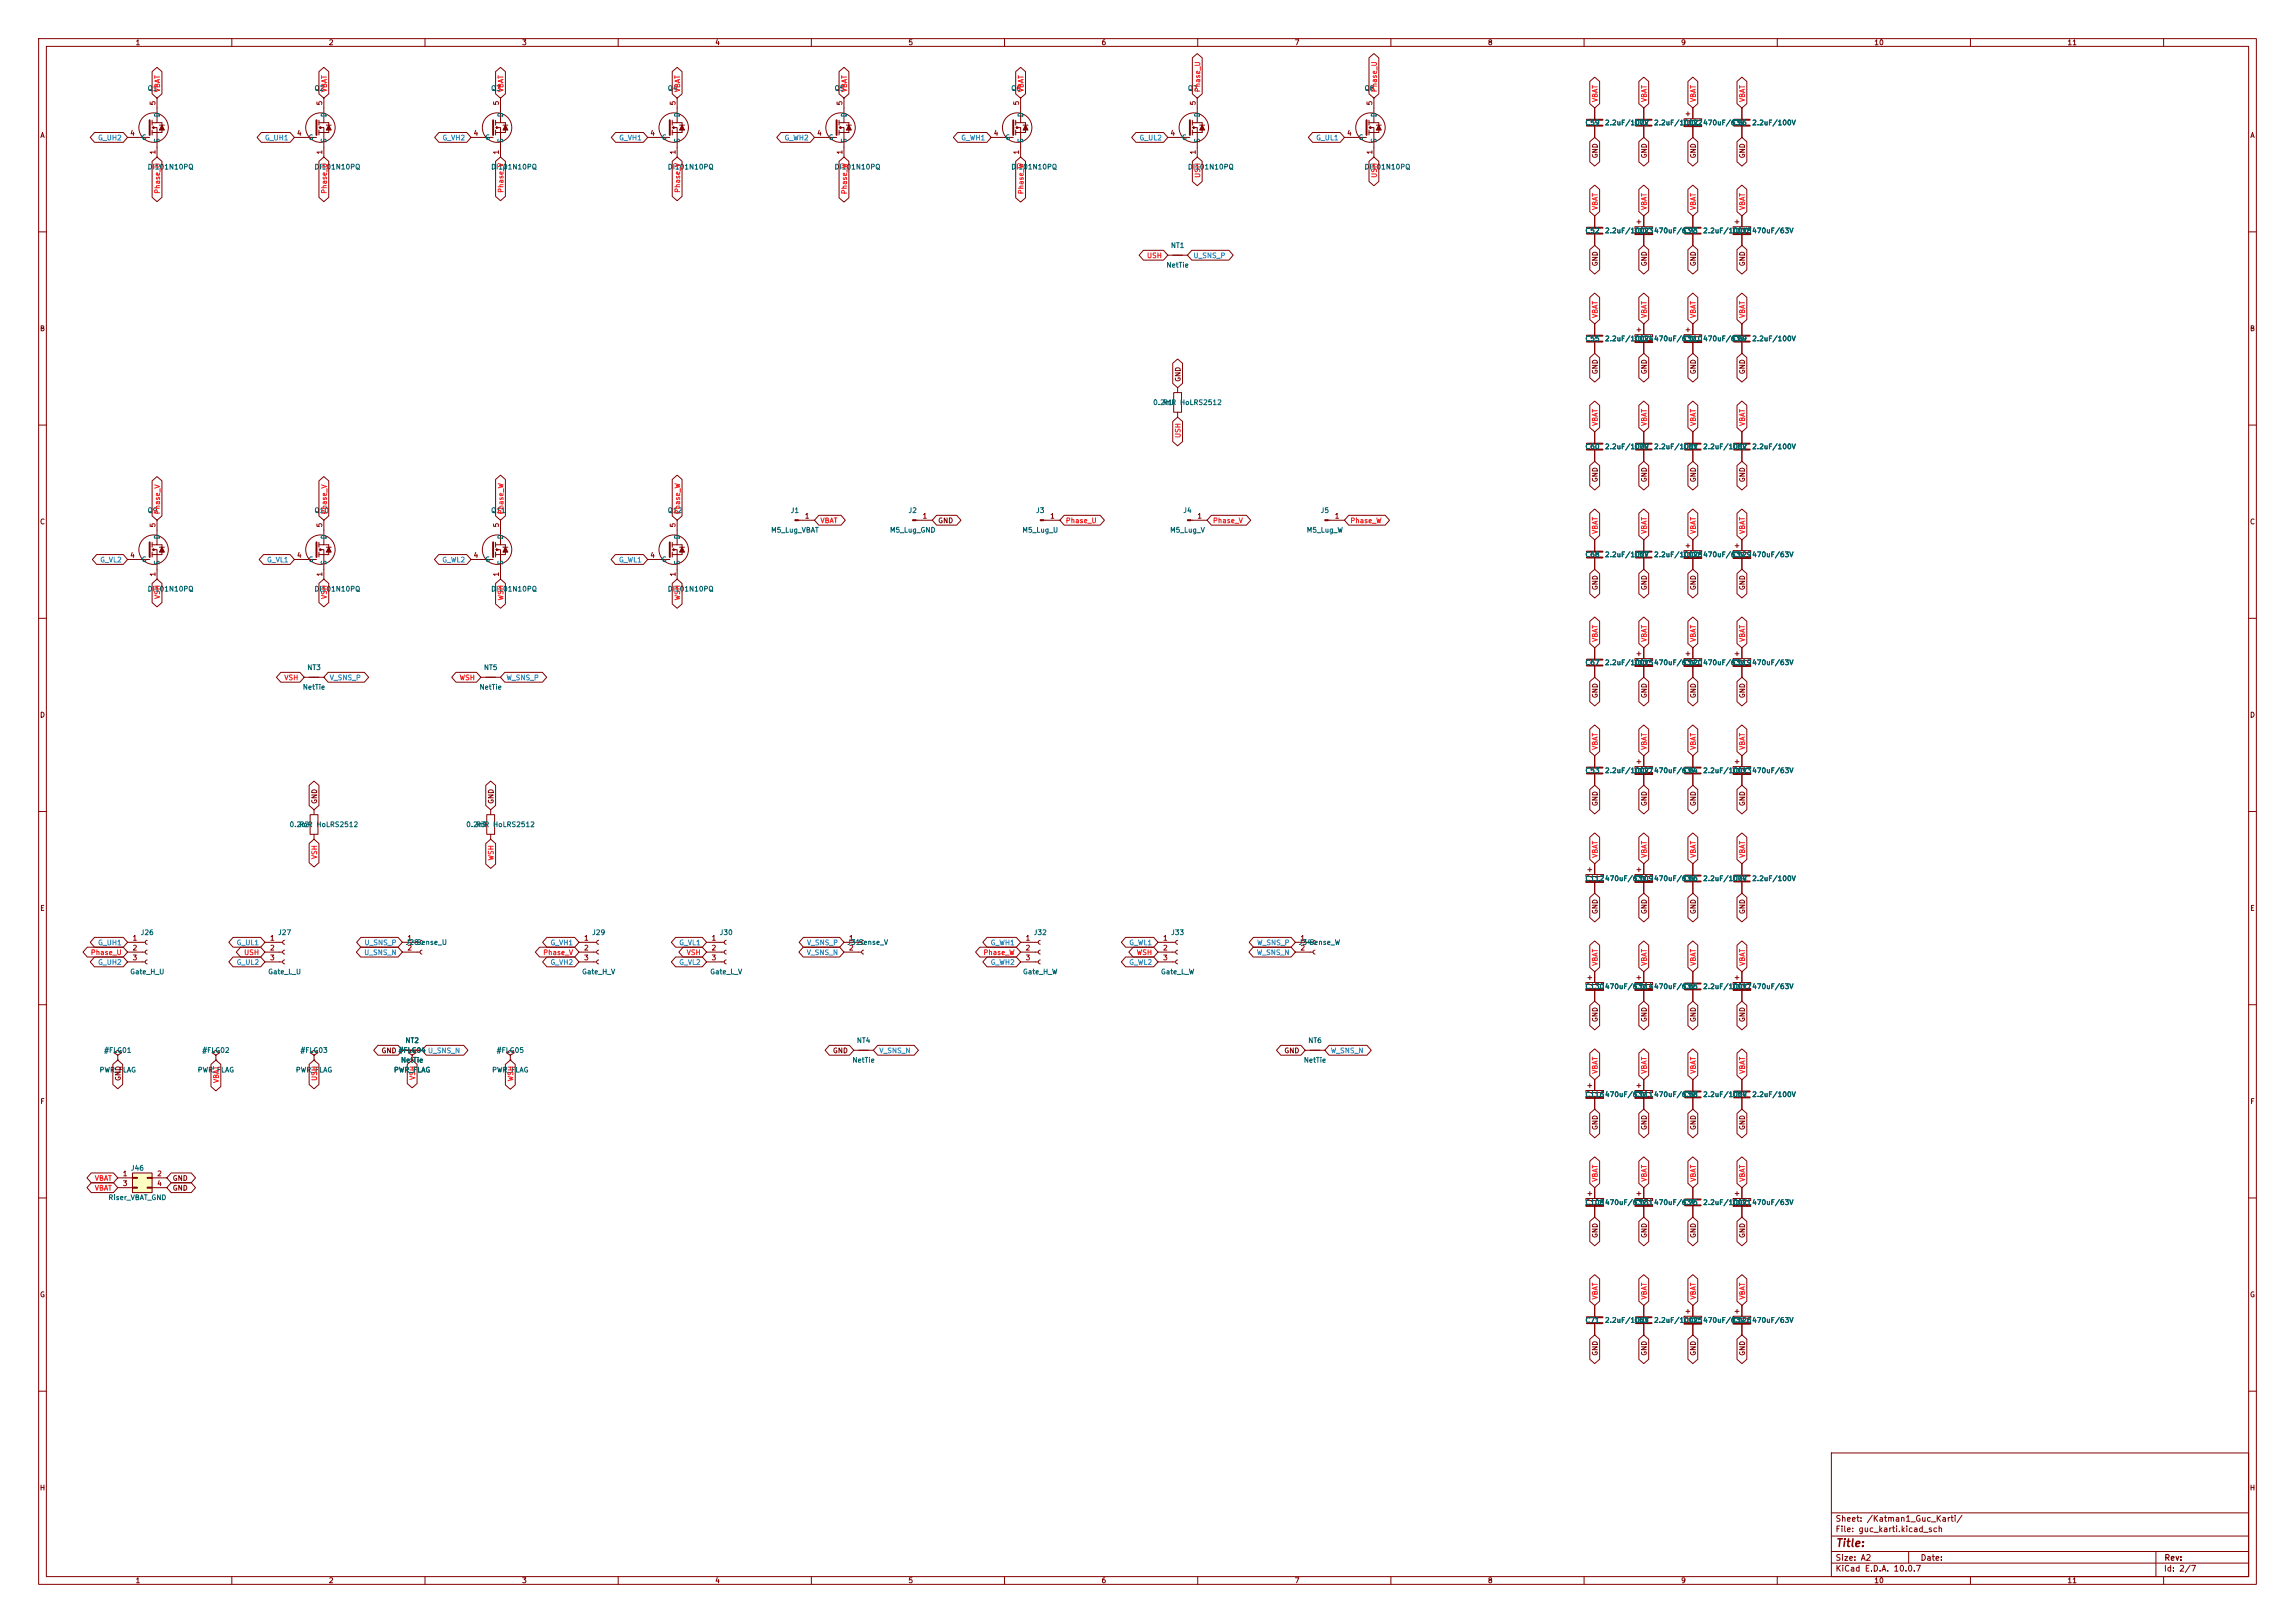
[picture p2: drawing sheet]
<svg xmlns="http://www.w3.org/2000/svg" width="594mm" height="420mm" viewBox="0 0 594 420" stroke-linecap="round" stroke-linejoin="round" font-family="sans-serif">
<defs><g id="words">
<text font-size="2" fill="#840000" x="475" y="400.8">Title:</text>
<g font-size="1.5" fill="#840000">
<text x="475" y="394.1">Sheet: /Katman1_Guc_Karti/</text>
<text x="475" y="396.8">File: guc_karti.kicad_sch</text>
<text x="475" y="407">KiCad E.D.A. 10.0.7</text>
<text x="475" y="404.2">Size: A2</text>
<text x="497" y="404.2">Date:</text>
<text x="560" y="407">Id: 2/7</text>
<text x="560.1" y="404.2">Rev:</text>
</g>
<g font-size="1.3" fill="#840000">
<text x="35" y="12">1</text>
<text x="85" y="12">2</text>
<text x="135" y="12">3</text>
<text x="185" y="12">4</text>
<text x="235" y="12">5</text>
<text x="285" y="12">6</text>
<text x="335" y="12">7</text>
<text x="385" y="12">8</text>
<text x="435" y="12">9</text>
<text x="485" y="12">10</text>
<text x="535" y="12">11</text>
<text x="10.3" y="36">A</text>
<text x="582.3" y="36">A</text>
<text x="413.8" y="41.1" transform="rotate(-90 413.8 41.1)">GND</text>
<text x="426.5" y="41.1" transform="rotate(-90 426.5 41.1)">GND</text>
<text x="439.2" y="41.1" transform="rotate(-90 439.2 41.1)">GND</text>
<text x="451.9" y="41.1" transform="rotate(-90 451.9 41.1)">GND</text>
<text x="413.8" y="69" transform="rotate(-90 413.8 69)">GND</text>
<text x="426.5" y="69" transform="rotate(-90 426.5 69)">GND</text>
<text x="439.2" y="69" transform="rotate(-90 439.2 69)">GND</text>
<text x="451.9" y="69" transform="rotate(-90 451.9 69)">GND</text>
<text x="10.2" y="86">B</text>
<text x="582.2" y="86">B</text>
<text x="305.9" y="98.9" transform="rotate(-90 305.9 98.9)">GND</text>
<text x="413.8" y="97" transform="rotate(-90 413.8 97)">GND</text>
<text x="426.5" y="97" transform="rotate(-90 426.5 97)">GND</text>
<text x="439.2" y="97" transform="rotate(-90 439.2 97)">GND</text>
<text x="451.9" y="97" transform="rotate(-90 451.9 97)">GND</text>
<text x="413.8" y="124.9" transform="rotate(-90 413.8 124.9)">GND</text>
<text x="426.5" y="124.9" transform="rotate(-90 426.5 124.9)">GND</text>
<text x="439.2" y="124.9" transform="rotate(-90 439.2 124.9)">GND</text>
<text x="451.9" y="124.9" transform="rotate(-90 451.9 124.9)">GND</text>
<text x="10.2" y="136">C</text>
<text x="242.7" y="135.7">GND</text>
<text x="582.2" y="136">C</text>
<text x="413.8" y="152.8" transform="rotate(-90 413.8 152.8)">GND</text>
<text x="426.5" y="152.8" transform="rotate(-90 426.5 152.8)">GND</text>
<text x="439.2" y="152.8" transform="rotate(-90 439.2 152.8)">GND</text>
<text x="451.9" y="152.8" transform="rotate(-90 451.9 152.8)">GND</text>
<text x="10.2" y="186">D</text>
<text x="413.8" y="180.8" transform="rotate(-90 413.8 180.8)">GND</text>
<text x="426.5" y="180.8" transform="rotate(-90 426.5 180.8)">GND</text>
<text x="439.2" y="180.8" transform="rotate(-90 439.2 180.8)">GND</text>
<text x="451.9" y="180.8" transform="rotate(-90 451.9 180.8)">GND</text>
<text x="582.2" y="186">D</text>
<text x="82.3" y="208.1" transform="rotate(-90 82.3 208.1)">GND</text>
<text x="128.1" y="208.1" transform="rotate(-90 128.1 208.1)">GND</text>
<text x="413.8" y="208.7" transform="rotate(-90 413.8 208.7)">GND</text>
<text x="426.5" y="208.7" transform="rotate(-90 426.5 208.7)">GND</text>
<text x="439.2" y="208.7" transform="rotate(-90 439.2 208.7)">GND</text>
<text x="451.9" y="208.7" transform="rotate(-90 451.9 208.7)">GND</text>
<text x="10.3" y="236">E</text>
<text x="413.8" y="236.7" transform="rotate(-90 413.8 236.7)">GND</text>
<text x="426.5" y="236.7" transform="rotate(-90 426.5 236.7)">GND</text>
<text x="439.2" y="236.7" transform="rotate(-90 439.2 236.7)">GND</text>
<text x="451.9" y="236.7" transform="rotate(-90 451.9 236.7)">GND</text>
<text x="582.3" y="236">E</text>
<text x="413.8" y="264.6" transform="rotate(-90 413.8 264.6)">GND</text>
<text x="426.5" y="264.6" transform="rotate(-90 426.5 264.6)">GND</text>
<text x="439.2" y="264.6" transform="rotate(-90 439.2 264.6)">GND</text>
<text x="451.9" y="264.6" transform="rotate(-90 451.9 264.6)">GND</text>
<text x="98.6" y="272.8">GND #FLG04 U_SNS_N</text>
<text x="215.5" y="272.8">GND</text>
<text x="332.3" y="272.8">GND</text>
<text x="31.5" y="279.8" transform="rotate(-90 31.5 279.8)">GND</text>
<text x="10.3" y="286">F</text>
<text x="582.3" y="286">F</text>
<text x="413.8" y="292.5" transform="rotate(-90 413.8 292.5)">GND</text>
<text x="426.5" y="292.5" transform="rotate(-90 426.5 292.5)">GND</text>
<text x="439.2" y="292.5" transform="rotate(-90 439.2 292.5)">GND</text>
<text x="451.9" y="292.5" transform="rotate(-90 451.9 292.5)">GND</text>
<text x="44.6" y="305.9">GND</text>
<text x="44.6" y="308.4">GND</text>
<text x="413.8" y="320.5" transform="rotate(-90 413.8 320.5)">GND</text>
<text x="426.5" y="320.5" transform="rotate(-90 426.5 320.5)">GND</text>
<text x="439.2" y="320.5" transform="rotate(-90 439.2 320.5)">GND</text>
<text x="451.9" y="320.5" transform="rotate(-90 451.9 320.5)">GND</text>
<text x="10.2" y="336">G</text>
<text x="582.2" y="336">G</text>
<text x="413.8" y="351" transform="rotate(-90 413.8 351)">GND</text>
<text x="426.5" y="351" transform="rotate(-90 426.5 351)">GND</text>
<text x="439.2" y="351" transform="rotate(-90 439.2 351)">GND</text>
<text x="451.9" y="351" transform="rotate(-90 451.9 351)">GND</text>
<text x="10.2" y="386">H</text>
<text x="582.2" y="386">H</text>
<text x="35" y="410">1</text>
<text x="85" y="410">2</text>
<text x="135" y="410">3</text>
<text x="185" y="410">4</text>
<text x="235" y="410">5</text>
<text x="285" y="410">6</text>
<text x="335" y="410">7</text>
<text x="385" y="410">8</text>
<text x="435" y="410">9</text>
<text x="485" y="410">10</text>
<text x="535" y="410">11</text>
</g>
<g font-size="1.3" fill="#006464">
<text x="38.1" y="23.8">Q1</text>
<text x="81.3" y="23.8">Q2</text>
<text x="127" y="23.8">Q3</text>
<text x="172.7" y="23.8">Q4</text>
<text x="215.9" y="23.8">Q5</text>
<text x="261.6" y="23.8">Q6</text>
<text x="307.3" y="23.8">Q7</text>
<text x="353" y="23.8">Q8</text>
<text x="41.6" y="30.5" transform="rotate(-90 41.6 30.5)">D</text>
<text x="84.8" y="30.5" transform="rotate(-90 84.8 30.5)">D</text>
<text x="130.5" y="30.5" transform="rotate(-90 130.5 30.5)">D</text>
<text x="176.2" y="30.5" transform="rotate(-90 176.2 30.5)">D</text>
<text x="219.4" y="30.5" transform="rotate(-90 219.4 30.5)">D</text>
<text x="265.1" y="30.5" transform="rotate(-90 265.1 30.5)">D</text>
<text x="310.8" y="30.5" transform="rotate(-90 310.8 30.5)">D</text>
<text x="356.6" y="30.5" transform="rotate(-90 356.6 30.5)">D</text>
<text x="410.2" y="32.7">C59</text>
<text x="415.3" y="32.7">2.2uF/100V</text>
<text x="422.9" y="32.7">C72</text>
<text x="428" y="32.7">2.2uF/100V</text>
<text x="435.6" y="32.7">C122470uF/63V</text>
<text x="448.3" y="32.7">C56</text>
<text x="453.4" y="32.7">2.2uF/100V</text>
<text x="36.5" y="36.5">G</text>
<text x="41.6" y="37.1" transform="rotate(-90 41.6 37.1)">S</text>
<text x="79.7" y="36.5">G</text>
<text x="84.8" y="37.1" transform="rotate(-90 84.8 37.1)">S</text>
<text x="125.4" y="36.5">G</text>
<text x="130.5" y="37.1" transform="rotate(-90 130.5 37.1)">S</text>
<text x="171.2" y="36.5">G</text>
<text x="176.2" y="37.1" transform="rotate(-90 176.2 37.1)">S</text>
<text x="214.3" y="36.5">G</text>
<text x="219.4" y="37.1" transform="rotate(-90 219.4 37.1)">S</text>
<text x="260.1" y="36.5">G</text>
<text x="265.1" y="37.1" transform="rotate(-90 265.1 37.1)">S</text>
<text x="305.8" y="36.5">G</text>
<text x="310.8" y="37.1" transform="rotate(-90 310.8 37.1)">S</text>
<text x="351.5" y="36.5">G</text>
<text x="356.6" y="37.1" transform="rotate(-90 356.6 37.1)">S</text>
<text x="38.1" y="44.1">DI101N10PQ</text>
<text x="81.3" y="44.1">DI101N10PQ</text>
<text x="127" y="44.1">DI101N10PQ</text>
<text x="172.7" y="44.1">DI101N10PQ</text>
<text x="215.9" y="44.1">DI101N10PQ</text>
<text x="261.6" y="44.1">DI101N10PQ</text>
<text x="307.3" y="44.1">DI101N10PQ</text>
<text x="353" y="44.1">DI101N10PQ</text>
<text x="302.9" y="64.5">NT1</text>
<text x="410.2" y="60.7">C52</text>
<text x="415.3" y="60.7">2.2uF/100V</text>
<text x="422.9" y="60.7">C123470uF/63V</text>
<text x="435.6" y="60.7">C73</text>
<text x="440.7" y="60.7">2.2uF/100V</text>
<text x="448.3" y="60.7">C118470uF/63V</text>
<text x="301.8" y="69.5">NetTie</text>
<text x="410.2" y="88.6">C55</text>
<text x="415.3" y="88.6">2.2uF/100V</text>
<text x="422.9" y="88.6">C124470uF/63V</text>
<text x="435.6" y="88.6">C110470uF/63V</text>
<text x="448.3" y="88.6">C69</text>
<text x="453.4" y="88.6">2.2uF/100V</text>
<text x="298.3" y="105.1">0.2mR HoLRS2512</text>
<text x="300.9" y="105.1">R1</text>
<text x="410.2" y="116.5">C60</text>
<text x="415.3" y="116.5">2.2uF/100V</text>
<text x="422.9" y="116.5">C70</text>
<text x="428" y="116.5">2.2uF/100V</text>
<text x="435.6" y="116.5">C61</text>
<text x="440.7" y="116.5">2.2uF/100V</text>
<text x="448.3" y="116.5">C62</text>
<text x="453.4" y="116.5">2.2uF/100V</text>
<text x="38.1" y="133">Q9</text>
<text x="81.3" y="133">Q10</text>
<text x="127" y="133">Q11</text>
<text x="172.7" y="133">Q12</text>
<text x="204.5" y="133">J1</text>
<text x="235" y="133">J2</text>
<text x="268" y="133">J3</text>
<text x="306.1" y="133">J4</text>
<text x="341.7" y="133">J5</text>
<text x="41.6" y="139.7" transform="rotate(-90 41.6 139.7)">D</text>
<text x="84.8" y="139.7" transform="rotate(-90 84.8 139.7)">D</text>
<text x="130.5" y="139.7" transform="rotate(-90 130.5 139.7)">D</text>
<text x="176.2" y="139.7" transform="rotate(-90 176.2 139.7)">D</text>
<text x="199.4" y="138.1">M5_Lug_VBAT</text>
<text x="230.2" y="138.1">M5_Lug_GND</text>
<text x="264.5" y="138.1">M5_Lug_U</text>
<text x="302.7" y="138.1">M5_Lug_V</text>
<text x="338.1" y="138.1">M5_Lug_W</text>
<text x="36.5" y="145.7">G</text>
<text x="41.6" y="146.3" transform="rotate(-90 41.6 146.3)">S</text>
<text x="79.7" y="145.7">G</text>
<text x="84.8" y="146.3" transform="rotate(-90 84.8 146.3)">S</text>
<text x="125.4" y="145.7">G</text>
<text x="130.5" y="146.3" transform="rotate(-90 130.5 146.3)">S</text>
<text x="171.2" y="145.7">G</text>
<text x="176.2" y="146.3" transform="rotate(-90 176.2 146.3)">S</text>
<text x="410.2" y="144.5">C68</text>
<text x="415.3" y="144.5">2.2uF/100V</text>
<text x="422.9" y="144.5">C57</text>
<text x="428" y="144.5">2.2uF/100V</text>
<text x="435.6" y="144.5">C128470uF/63V</text>
<text x="448.3" y="144.5">C129470uF/63V</text>
<text x="38.1" y="153.4">DI101N10PQ</text>
<text x="81.3" y="153.4">DI101N10PQ</text>
<text x="127" y="153.4">DI101N10PQ</text>
<text x="172.7" y="153.4">DI101N10PQ</text>
<text x="79.4" y="173.7">NT3</text>
<text x="125.1" y="173.7">NT5</text>
<text x="410.2" y="172.4">C67</text>
<text x="415.3" y="172.4">2.2uF/100V</text>
<text x="422.9" y="172.4">C115470uF/63V</text>
<text x="435.6" y="172.4">C120470uF/63V</text>
<text x="448.3" y="172.4">C119470uF/63V</text>
<text x="78.3" y="178.8">NetTie</text>
<text x="124" y="178.8">NetTie</text>
<text x="410.2" y="200.4">C53</text>
<text x="415.3" y="200.4">2.2uF/100V</text>
<text x="422.9" y="200.4">C127470uF/63V</text>
<text x="435.6" y="200.4">C64</text>
<text x="440.7" y="200.4">2.2uF/100V</text>
<text x="448.3" y="200.4">C113470uF/63V</text>
<text x="74.8" y="214.3">0.2mR HoLRS2512</text>
<text x="77.4" y="214.3">R2</text>
<text x="120.5" y="214.3">0.2mR HoLRS2512</text>
<text x="123.1" y="214.3">R3</text>
<text x="410.2" y="228.3">C112470uF/63V</text>
<text x="422.9" y="228.3">C109470uF/63V</text>
<text x="435.6" y="228.3">C66</text>
<text x="440.7" y="228.3">2.2uF/100V</text>
<text x="448.3" y="228.3">C74</text>
<text x="453.4" y="228.3">2.2uF/100V</text>
<text x="36.3" y="242.3">J26</text>
<text x="71.8" y="242.3">J27</text>
<text x="104.9" y="244.8">J28</text>
<text x="107.7" y="244.8">Sense_U</text>
<text x="153.1" y="242.3">J29</text>
<text x="186.1" y="242.3">J30</text>
<text x="219.2" y="244.8">J31</text>
<text x="222.1" y="244.8">Sense_V</text>
<text x="267.4" y="242.3">J32</text>
<text x="303" y="242.3">J33</text>
<text x="336" y="244.8">J34</text>
<text x="338.8" y="244.8">Sense_W</text>
<text x="33.6" y="252.4">Gate_H_U</text>
<text x="69.3" y="252.4">Gate_L_U</text>
<text x="150.5" y="252.4">Gate_H_V</text>
<text x="183.7" y="252.4">Gate_L_V</text>
<text x="264.6" y="252.4">Gate_H_W</text>
<text x="300.3" y="252.4">Gate_L_W</text>
<text x="410.2" y="256.2">C130470uF/63V</text>
<text x="422.9" y="256.2">C114470uF/63V</text>
<text x="435.6" y="256.2">C65</text>
<text x="440.7" y="256.2">2.2uF/100V</text>
<text x="448.3" y="256.2">C117470uF/63V</text>
<text x="26.8" y="272.7">#FLG01</text>
<text x="52.2" y="272.7">#FLG02</text>
<text x="77.6" y="272.7">#FLG03</text>
<text x="103" y="272.7">#FLG04</text>
<text x="103.7" y="275.3">NetTie</text>
<text x="104.8" y="270.2">NT2</text>
<text x="128.4" y="272.7">#FLG05</text>
<text x="220.5" y="275.3">NetTie</text>
<text x="221.6" y="270.2">NT4</text>
<text x="337.3" y="275.3">NetTie</text>
<text x="338.5" y="270.2">NT6</text>
<text x="25.6" y="277.8">PWR_FLAG</text>
<text x="51" y="277.8">PWR_FLAG</text>
<text x="76.4" y="277.8">PWR_FLAG</text>
<text x="101.8" y="277.8">PWR_FLAG</text>
<text x="127.2" y="277.8">PWR_FLAG</text>
<text x="410.2" y="284.2">C116470uF/63V</text>
<text x="422.9" y="284.2">C111470uF/63V</text>
<text x="435.6" y="284.2">C58</text>
<text x="440.7" y="284.2">2.2uF/100V</text>
<text x="448.3" y="284.2">C54</text>
<text x="453.4" y="284.2">2.2uF/100V</text>
<text x="33.7" y="303.2">J46</text>
<text x="27.9" y="310.8">Riser_VBAT_GND</text>
<text x="410.2" y="312.1">C108470uF/63V</text>
<text x="422.9" y="312.1">C131470uF/63V</text>
<text x="435.6" y="312.1">C75</text>
<text x="440.7" y="312.1">2.2uF/100V</text>
<text x="448.3" y="312.1">C121470uF/63V</text>
<text x="410.2" y="342.6">C71</text>
<text x="415.3" y="342.6">2.2uF/100V</text>
<text x="422.9" y="342.6">C63</text>
<text x="428" y="342.6">2.2uF/100V</text>
<text x="435.6" y="342.6">C125470uF/63V</text>
<text x="448.3" y="342.6">C126470uF/63V</text>
</g>
<g font-size="1.3" fill="#ff1919">
<text x="41.7" y="24" transform="rotate(-90 41.7 24)">VBAT</text>
<text x="84.9" y="24" transform="rotate(-90 84.9 24)">VBAT</text>
<text x="130.6" y="24" transform="rotate(-90 130.6 24)">VBAT</text>
<text x="176.3" y="24" transform="rotate(-90 176.3 24)">VBAT</text>
<text x="219.5" y="24" transform="rotate(-90 219.5 24)">VBAT</text>
<text x="265.2" y="24" transform="rotate(-90 265.2 24)">VBAT</text>
<text x="310.9" y="24" transform="rotate(-90 310.9 24)">Phase_U</text>
<text x="356.7" y="24" transform="rotate(-90 356.7 24)">Phase_U</text>
<text x="413.8" y="26.5" transform="rotate(-90 413.8 26.5)">VBAT</text>
<text x="426.5" y="26.5" transform="rotate(-90 426.5 26.5)">VBAT</text>
<text x="439.2" y="26.5" transform="rotate(-90 439.2 26.5)">VBAT</text>
<text x="451.9" y="26.5" transform="rotate(-90 451.9 26.5)">VBAT</text>
<text x="310.9" y="46.2" transform="rotate(-90 310.9 46.2)">USH</text>
<text x="356.7" y="46.2" transform="rotate(-90 356.7 46.2)">USH</text>
<text x="41.7" y="50.3" transform="rotate(-90 41.7 50.3)">Phase_U</text>
<text x="84.9" y="50.3" transform="rotate(-90 84.9 50.3)">Phase_U</text>
<text x="130.6" y="50" transform="rotate(-90 130.6 50)">Phase_V</text>
<text x="176.3" y="50" transform="rotate(-90 176.3 50)">Phase_V</text>
<text x="219.5" y="50.4" transform="rotate(-90 219.5 50.4)">Phase_W</text>
<text x="265.2" y="50.4" transform="rotate(-90 265.2 50.4)">Phase_W</text>
<text x="413.8" y="54.5" transform="rotate(-90 413.8 54.5)">VBAT</text>
<text x="426.5" y="54.5" transform="rotate(-90 426.5 54.5)">VBAT</text>
<text x="439.2" y="54.5" transform="rotate(-90 439.2 54.5)">VBAT</text>
<text x="451.9" y="54.5" transform="rotate(-90 451.9 54.5)">VBAT</text>
<text x="296.7" y="67.1">USH</text>
<text x="413.8" y="82.4" transform="rotate(-90 413.8 82.4)">VBAT</text>
<text x="426.5" y="82.4" transform="rotate(-90 426.5 82.4)">VBAT</text>
<text x="439.2" y="82.4" transform="rotate(-90 439.2 82.4)">VBAT</text>
<text x="451.9" y="82.4" transform="rotate(-90 451.9 82.4)">VBAT</text>
<text x="305.9" y="113.5" transform="rotate(-90 305.9 113.5)">USH</text>
<text x="413.8" y="110.4" transform="rotate(-90 413.8 110.4)">VBAT</text>
<text x="426.5" y="110.4" transform="rotate(-90 426.5 110.4)">VBAT</text>
<text x="439.2" y="110.4" transform="rotate(-90 439.2 110.4)">VBAT</text>
<text x="451.9" y="110.4" transform="rotate(-90 451.9 110.4)">VBAT</text>
<text x="41.7" y="133.2" transform="rotate(-90 41.7 133.2)">Phase_V</text>
<text x="84.9" y="133.2" transform="rotate(-90 84.9 133.2)">Phase_V</text>
<text x="130.6" y="133.2" transform="rotate(-90 130.6 133.2)">Phase_W</text>
<text x="176.3" y="133.2" transform="rotate(-90 176.3 133.2)">Phase_W</text>
<text x="212.2" y="135.7">VBAT</text>
<text x="275.7" y="135.7">Phase_U</text>
<text x="313.8" y="135.7">Phase_V</text>
<text x="349.4" y="135.7">Phase_W</text>
<text x="413.8" y="138.3" transform="rotate(-90 413.8 138.3)">VBAT</text>
<text x="426.5" y="138.3" transform="rotate(-90 426.5 138.3)">VBAT</text>
<text x="439.2" y="138.3" transform="rotate(-90 439.2 138.3)">VBAT</text>
<text x="451.9" y="138.3" transform="rotate(-90 451.9 138.3)">VBAT</text>
<text x="41.7" y="155.1" transform="rotate(-90 41.7 155.1)">VSH</text>
<text x="84.9" y="155.1" transform="rotate(-90 84.9 155.1)">VSH</text>
<text x="130.6" y="155.5" transform="rotate(-90 130.6 155.5)">WSH</text>
<text x="176.3" y="155.5" transform="rotate(-90 176.3 155.5)">WSH</text>
<text x="413.8" y="166.2" transform="rotate(-90 413.8 166.2)">VBAT</text>
<text x="426.5" y="166.2" transform="rotate(-90 426.5 166.2)">VBAT</text>
<text x="439.2" y="166.2" transform="rotate(-90 439.2 166.2)">VBAT</text>
<text x="451.9" y="166.2" transform="rotate(-90 451.9 166.2)">VBAT</text>
<text x="73.5" y="176.3">VSH</text>
<text x="118.8" y="176.3">WSH</text>
<text x="413.8" y="194.2" transform="rotate(-90 413.8 194.2)">VBAT</text>
<text x="426.5" y="194.2" transform="rotate(-90 426.5 194.2)">VBAT</text>
<text x="439.2" y="194.2" transform="rotate(-90 439.2 194.2)">VBAT</text>
<text x="451.9" y="194.2" transform="rotate(-90 451.9 194.2)">VBAT</text>
<text x="82.3" y="222.5" transform="rotate(-90 82.3 222.5)">VSH</text>
<text x="128.1" y="222.8" transform="rotate(-90 128.1 222.8)">WSH</text>
<text x="413.8" y="222.1" transform="rotate(-90 413.8 222.1)">VBAT</text>
<text x="426.5" y="222.1" transform="rotate(-90 426.5 222.1)">VBAT</text>
<text x="439.2" y="222.1" transform="rotate(-90 439.2 222.1)">VBAT</text>
<text x="451.9" y="222.1" transform="rotate(-90 451.9 222.1)">VBAT</text>
<text x="23.4" y="247.4">Phase_U</text>
<text x="63.1" y="247.4">USH</text>
<text x="140.5" y="247.4">Phase_V</text>
<text x="177.6" y="247.4">VSH</text>
<text x="254.4" y="247.4">Phase_W</text>
<text x="294.1" y="247.4">WSH</text>
<text x="413.8" y="250.1" transform="rotate(-90 413.8 250.1)">VBAT</text>
<text x="426.5" y="250.1" transform="rotate(-90 426.5 250.1)">VBAT</text>
<text x="439.2" y="250.1" transform="rotate(-90 439.2 250.1)">VBAT</text>
<text x="451.9" y="250.1" transform="rotate(-90 451.9 250.1)">VBAT</text>
<text x="56.9" y="280.4" transform="rotate(-90 56.9 280.4)">VBAT</text>
<text x="82.3" y="279.8" transform="rotate(-90 82.3 279.8)">USH</text>
<text x="107.7" y="279.6" transform="rotate(-90 107.7 279.6)">VSH</text>
<text x="133.1" y="280" transform="rotate(-90 133.1 280)">WSH</text>
<text x="413.8" y="278" transform="rotate(-90 413.8 278)">VBAT</text>
<text x="426.5" y="278" transform="rotate(-90 426.5 278)">VBAT</text>
<text x="439.2" y="278" transform="rotate(-90 439.2 278)">VBAT</text>
<text x="451.9" y="278" transform="rotate(-90 451.9 278)">VBAT</text>
<text x="24.4" y="305.9">VBAT</text>
<text x="413.8" y="305.9" transform="rotate(-90 413.8 305.9)">VBAT</text>
<text x="426.5" y="305.9" transform="rotate(-90 426.5 305.9)">VBAT</text>
<text x="439.2" y="305.9" transform="rotate(-90 439.2 305.9)">VBAT</text>
<text x="451.9" y="305.9" transform="rotate(-90 451.9 305.9)">VBAT</text>
<text x="24.4" y="308.4">VBAT</text>
<text x="413.8" y="336.4" transform="rotate(-90 413.8 336.4)">VBAT</text>
<text x="426.5" y="336.4" transform="rotate(-90 426.5 336.4)">VBAT</text>
<text x="439.2" y="336.4" transform="rotate(-90 439.2 336.4)">VBAT</text>
<text x="451.9" y="336.4" transform="rotate(-90 451.9 336.4)">VBAT</text>
</g>
<g font-size="1.3" fill="#a90000">
<text x="40.5" y="27.4" transform="rotate(-90 40.5 27.4)">5</text>
<text x="83.7" y="27.4" transform="rotate(-90 83.7 27.4)">5</text>
<text x="129.4" y="27.4" transform="rotate(-90 129.4 27.4)">5</text>
<text x="175.1" y="27.4" transform="rotate(-90 175.1 27.4)">5</text>
<text x="218.3" y="27.4" transform="rotate(-90 218.3 27.4)">5</text>
<text x="264" y="27.4" transform="rotate(-90 264 27.4)">5</text>
<text x="309.7" y="27.4" transform="rotate(-90 309.7 27.4)">5</text>
<text x="355.5" y="27.4" transform="rotate(-90 355.5 27.4)">5</text>
<text x="33.6" y="35.4">4</text>
<text x="76.7" y="35.4">4</text>
<text x="122.5" y="35.4">4</text>
<text x="168.2" y="35.4">4</text>
<text x="211.4" y="35.4">4</text>
<text x="257.1" y="35.4">4</text>
<text x="302.8" y="35.4">4</text>
<text x="348.5" y="35.4">4</text>
<text x="40.5" y="40.1" transform="rotate(-90 40.5 40.1)">1</text>
<text x="83.7" y="40.1" transform="rotate(-90 83.7 40.1)">1</text>
<text x="129.4" y="40.1" transform="rotate(-90 129.4 40.1)">1</text>
<text x="175.1" y="40.1" transform="rotate(-90 175.1 40.1)">1</text>
<text x="218.3" y="40.1" transform="rotate(-90 218.3 40.1)">1</text>
<text x="264" y="40.1" transform="rotate(-90 264 40.1)">1</text>
<text x="309.7" y="40.1" transform="rotate(-90 309.7 40.1)">1</text>
<text x="355.5" y="40.1" transform="rotate(-90 355.5 40.1)">1</text>
<text x="40.5" y="136.6" transform="rotate(-90 40.5 136.6)">5</text>
<text x="83.7" y="136.6" transform="rotate(-90 83.7 136.6)">5</text>
<text x="129.4" y="136.6" transform="rotate(-90 129.4 136.6)">5</text>
<text x="175.1" y="136.6" transform="rotate(-90 175.1 136.6)">5</text>
<text x="208.2" y="134.5">1</text>
<text x="238.7" y="134.5">1</text>
<text x="271.7" y="134.5">1</text>
<text x="309.8" y="134.5">1</text>
<text x="345.3" y="134.5">1</text>
<text x="33.6" y="144.6">4</text>
<text x="40.5" y="149.3" transform="rotate(-90 40.5 149.3)">1</text>
<text x="76.7" y="144.6">4</text>
<text x="83.7" y="149.3" transform="rotate(-90 83.7 149.3)">1</text>
<text x="122.5" y="144.6">4</text>
<text x="129.4" y="149.3" transform="rotate(-90 129.4 149.3)">1</text>
<text x="168.2" y="144.6">4</text>
<text x="175.1" y="149.3" transform="rotate(-90 175.1 149.3)">1</text>
<text x="34.2" y="243.7">1</text>
<text x="69.8" y="243.7">1</text>
<text x="105.3" y="243.7">1</text>
<text x="151" y="243.7">1</text>
<text x="184.1" y="243.7">1</text>
<text x="219.6" y="243.7">1</text>
<text x="265.3" y="243.7">1</text>
<text x="300.9" y="243.7">1</text>
<text x="336.5" y="243.7">1</text>
<text x="34.2" y="246.2">2</text>
<text x="34.2" y="248.8">3</text>
<text x="69.8" y="246.2">2</text>
<text x="69.8" y="248.8">3</text>
<text x="105.3" y="246.2">2</text>
<text x="151" y="246.2">2</text>
<text x="151" y="248.8">3</text>
<text x="184.1" y="246.2">2</text>
<text x="184.1" y="248.8">3</text>
<text x="219.6" y="246.2">2</text>
<text x="265.3" y="246.2">2</text>
<text x="265.3" y="248.8">3</text>
<text x="300.9" y="246.2">2</text>
<text x="300.9" y="248.8">3</text>
<text x="336.5" y="246.2">2</text>
<text x="31.7" y="304.7">1</text>
<text x="40.5" y="304.7">2</text>
<text x="31.7" y="307.2">3</text>
<text x="40.5" y="307.2">4</text>
</g>
<g font-size="1.3" fill="#1985ff">
<text x="25.3" y="36.6">G_UH2</text>
<text x="68.4" y="36.6">G_UH1</text>
<text x="114.4" y="36.6">G_VH2</text>
<text x="160.1" y="36.6">G_VH1</text>
<text x="202.9" y="36.6">G_WH2</text>
<text x="248.7" y="36.6">G_WH1</text>
<text x="294.8" y="36.6">G_UL2</text>
<text x="340.5" y="36.6">G_UL1</text>
<text x="308.7" y="67.1">U_SNS_P</text>
<text x="25.8" y="145.8">G_VL2</text>
<text x="69" y="145.8">G_VL1</text>
<text x="114.3" y="145.8">G_WL2</text>
<text x="160.1" y="145.8">G_WL1</text>
<text x="85.2" y="176.3">V_SNS_P</text>
<text x="130.9" y="176.3">W_SNS_P</text>
<text x="25.3" y="244.9">G_UH1</text>
<text x="61.1" y="244.9">G_UL1</text>
<text x="94.2" y="244.9">U_SNS_P</text>
<text x="142.3" y="244.9">G_VH1</text>
<text x="175.7" y="244.9">G_VL1</text>
<text x="208.7" y="244.9">V_SNS_P</text>
<text x="256.3" y="244.9">G_WH1</text>
<text x="292.1" y="244.9">G_WL1</text>
<text x="325.2" y="244.9">W_SNS_P</text>
<text x="25.3" y="250">G_UH2</text>
<text x="61.1" y="250">G_UL2</text>
<text x="94.1" y="247.4">U_SNS_N</text>
<text x="142.3" y="250">G_VH2</text>
<text x="175.7" y="250">G_VL2</text>
<text x="208.7" y="247.4">V_SNS_N</text>
<text x="256.3" y="250">G_WH2</text>
<text x="292.1" y="250">G_WL2</text>
<text x="325.2" y="247.4">W_SNS_N</text>
<text x="227.5" y="272.8">V_SNS_N</text>
<text x="344.3" y="272.8">W_SNS_N</text>
</g>
</g></defs>
<g fill="none" stroke="#840000" stroke-width=".26">
<path d="M10 10h574v400h-574zM12 12h570v396h-570zM60 10v2M110 10v2M160 10v2M210 10v2M260 10v2M310 10v2M360 10v2M410 10v2M460 10v2M510 10v2"/>
<path d="M560 10v2M33 35.6h5.7M39.4 34.3h1.2v6.3M39.4 31.1v1.3M39.4 33.7v1.2M40.6 25.4v6.4h-1.2M40.6 31.8h1.3v2.5h-1.3v-1.3h-1.2M41.3 32.4h1.2M76.2 35.6h5.7M82.5 34.3h1.3v6.3M82.5 31.1v1.3M82.5 33.7v1.2"/>
<path d="M83.8 25.4v6.4h-1.3M83.8 31.8h1.3v2.5h-1.3v-1.3h-1.3M84.5 32.4h1.2M121.9 35.6h5.7M128.3 34.3h1.2v6.3M128.3 31.1v1.3M128.3 33.7v1.2M129.5 25.4v6.4h-1.2M129.5 31.8h1.3v2.5h-1.3v-1.3h-1.2M130.2 32.4h1.2M167.6 35.6h5.8M174 34.3h1.3v6.3"/>
<path d="M174 31.1v1.3M174 33.7v1.2M175.3 25.4v6.4h-1.3M175.3 31.8h1.2v2.5h-1.2v-1.3h-1.3M175.9 32.4h1.3M210.8 35.6h5.7M217.2 34.3h1.2v6.3M217.2 31.1v1.3M217.2 33.7v1.2M218.4 25.4v6.4h-1.2M218.4 31.8h1.3v2.5h-1.3v-1.3h-1.2M219.1 32.4h1.2"/>
<path d="M256.5 35.6h5.8M262.9 34.3h1.3v6.3M262.9 31.1v1.3M262.9 33.7v1.2M264.2 25.4v6.4h-1.3M264.2 31.8h1.2v2.5h-1.2v-1.3h-1.3M264.8 32.4h1.3M302.3 35.6h5.7M308.6 34.3h1.3v6.3M308.6 31.1v1.3M308.6 33.7v1.2M309.9 25.4v6.4h-1.3"/>
<path d="M309.9 31.8h1.2v2.5h-1.2v-1.3h-1.3M310.5 32.4h1.3M10 60h2M302.3 66h5M582 60h2M10 110h2M303.8 101.6h2v5.1h-2zM304.8 100.3v1.3M304.8 106.7v1.3M412.7 111.8v2.8M412.7 116.6v2.8M425.4 111.8v2.8"/>
<path d="M425.4 116.6v2.8M438.1 111.8v2.8M438.1 116.6v2.8M582 110h2M40.6 134.6v6.4h-1.2M83.8 134.6v6.4h-1.3M175.3 134.6v6.4h-1.3M206.6 134.6h4.2M237.1 134.6h4.2M270.1 134.6h4.2M308.2 134.6h4.2M425.4 139.7v2.8"/>
<path d="M438.1 139.7v2.8M450.8 139.7v2.8M33 144.8h5.7M39.4 143.5h1.2v6.4M39.4 140.3v1.3M39.4 142.9v1.2M40.6 141h1.3v2.5h-1.3v-1.3h-1.2M41.3 141.6h1.2M76.2 144.8h5.7M82.5 143.5h1.3v6.4M82.5 140.3v1.3M82.5 142.9v1.2"/>
<path d="M83.8 141h1.3v2.5h-1.3v-1.3h-1.3M84.5 141.6h1.2M167.6 144.8h5.8M174 143.5h1.3v6.4M174 140.3v1.3M174 142.9v1.2M175.3 141h1.2v2.5h-1.2v-1.3h-1.3M175.9 141.6h1.3M425.4 144.5v2.8M435.9 142.5h4.5v.5h-4.5zM436.4 141.2h1M436.9 140.7v1"/>
<path d="M438.1 144.5v2.8M448.6 142.5h4.5v.5h-4.5zM449.1 141.2h1M449.6 140.7v1M450.8 144.5v2.8M10 160h2M78.7 175.3h5.1M124.5 175.3h5M582 160h2M10 210h2M80.3 210.8h2v5.1h-2zM81.3 209.6v1.2"/>
<path d="M81.3 215.9v1.3M126 210.8h2v5.1h-2zM127 209.6v1.2M127 215.9v1.3M582 210h2M33 243.8h4.6M33 246.4h4.6M33 248.9h4.6M38.1 243.3l-.4 .2-.1 .3 .1 .4 .4 .1M38.1 245.9l-.4 .1-.1 .4 .1 .3 .4 .2M38.1 248.4l-.4 .2-.1 .3 .1 .4 .4 .1M68.6 243.8h4.6"/>
<path d="M68.6 246.4h4.6M68.6 248.9h4.6M73.7 243.3l-.4 .2-.1 .3 .1 .4 .4 .1M73.7 245.9l-.4 .1-.1 .4 .1 .3 .4 .2M73.7 248.4l-.4 .2-.1 .3 .1 .4 .4 .1M104.1 243.8h4.6M104.1 246.4h4.6M109.2 243.3l-.3 .2-.2 .3 .2 .4 .3 .1M109.2 245.9l-.3 .1-.2 .4 .2 .3 .3 .2M149.9 243.8h4.5M149.9 246.4h4.5M149.9 248.9h4.5"/>
<path d="M154.9 243.3l-.3 .2-.2 .3 .2 .4 .3 .1M154.9 245.9l-.3 .1-.2 .4 .2 .3 .3 .2M154.9 248.4l-.3 .2-.2 .3 .2 .4 .3 .1M182.9 243.8h4.6M182.9 246.4h4.6M182.9 248.9h4.6M188 243.3l-.4 .2-.1 .3 .1 .4 .4 .1M188 245.9l-.4 .1-.1 .4 .1 .3 .4 .2M188 248.4l-.4 .2-.1 .3 .1 .4 .4 .1M218.4 243.8h4.6M218.4 246.4h4.6M223.5 243.3l-.3 .2-.2 .3 .2 .4 .3 .1"/>
<path d="M223.5 245.9l-.3 .1-.2 .4 .2 .3 .3 .2M264.2 243.8h4.5M264.2 246.4h4.5M264.2 248.9h4.5M269.2 243.3l-.3 .2-.2 .3 .2 .4 .3 .1M269.2 245.9l-.3 .1-.2 .4 .2 .3 .3 .2M269.2 248.4l-.3 .2-.2 .3 .2 .4 .3 .1M299.7 243.8h4.6M299.7 246.4h4.6M299.7 248.9h4.6M304.8 243.3l-.4 .2-.1 .3 .1 .4 .4 .1M304.8 245.9l-.4 .1-.1 .4 .1 .3 .4 .2"/>
<path d="M304.8 248.4l-.4 .2-.1 .3 .1 .4 .4 .1M10 260h2M30.5 273.1l1-.7-1-.6-1 .6 1 .7v1.2M30.5 274.3h.1M55.9 273.1l1-.7-1-.6-1 .6 1 .7v1.2M55.9 274.3h.1M81.3 273.1l1-.7-1-.6-1 .6 1 .7v1.2M81.3 274.3h.1M104.1 271.8h5.1M106.7 273.1l1-.7-1-.6-1 .6 1 .7v1.2M106.7 274.3h.1M132.1 273.1l1-.7-1-.6-1 .6 1 .7v1.2"/>
<path d="M132.1 274.3h.1M221 271.8h5.1M582 260h2M10 310h2M582 310h2M10 360h2M474 376h108v32h-108zM582 360h2M474 397.5h108M474 391.5h108M60 408v2M110 408v2"/>
<path d="M160 408v2M210 408v2M260 408v2M310 408v2M360 408v2M410 408v2M460 408v2M474 404.5h108M474 401.5h108M494 401.5v3M510 408v2M558 401.5v6.5"/>
<path d="M560 408v2"/>
<circle cx="39.8" cy="33" r="3.8"/>
<circle cx="82.9" cy="33" r="3.8"/>
<circle cx="128.7" cy="33" r="3.8"/>
<circle cx="174.4" cy="33" r="3.8"/>
<circle cx="217.6" cy="33" r="3.8"/>
<circle cx="263.3" cy="33" r="3.8"/>
<circle cx="309" cy="33" r="3.8"/>
<circle cx="39.8" cy="142.2" r="3.8"/>
<circle cx="82.9" cy="142.2" r="3.8"/>
<circle cx="174.4" cy="142.2" r="3.8"/>
</g>
<g fill="#840000" stroke="#840000" stroke-width=".26">
<path d="M236.2 134.5h.9v.2h-.9z"/>
<path d="M448.6 144h4.5v.5h-4.5z"/>
<path d="M174.2 142l.6 .2-.6 .3z"/>
<path d="M176.5 141.6l.7 1.3h-1.3z"/>
<path d="M39.6 142l.5 .2-.5 .3z"/>
<path d="M41.9 141.6l.6 1.3h-1.2z"/>
<path d="M308.9 32.8l.5 .2-.5 .3z"/>
<path d="M311.1 32.4l.7 1.3h-1.3z"/>
<path d="M82.8 142l.5 .2-.5 .3z"/>
<path d="M85.1 141.6l.6 1.3h-1.2z"/>
<path d="M128.5 32.8l.5 .2-.5 .3z"/>
<path d="M130.8 32.4l.6 1.3h-1.2z"/>
<path d="M263.1 32.8l.6 .2-.6 .3z"/>
<path d="M265.4 32.4l.7 1.3h-1.3z"/>
<path d="M217.4 32.8l.5 .2-.5 .3z"/>
<path d="M219.7 32.4l.6 1.3h-1.2z"/>
<path d="M174.2 32.8l.6 .2-.6 .3z"/>
<path d="M176.5 32.4l.7 1.3h-1.3z"/>
<path d="M307.3 134.5h.9v.2h-.9z"/>
<path d="M269.2 134.5h.9v.2h-.9z"/>
<path d="M435.9 144h4.5v.5h-4.5z"/>
<path d="M205.7 134.5h.9v.2h-.9z"/>
<path d="M39.6 32.8l.5 .2-.5 .3z"/>
<path d="M41.9 32.4l.6 1.3h-1.2z"/>
<path d="M82.8 32.8l.5 .2-.5 .3z"/>
<path d="M85.1 32.4l.6 1.3h-1.2z"/>
</g>
<g fill="none" stroke="#840000" stroke-width=".51">
<path d="M38.7 31.1v3.8M81.9 31.1v3.8M127.6 31.1v3.8M173.4 31.1v3.8M216.5 31.1v3.8M262.3 31.1v3.8M308 31.1v3.8M410.7 114.8h4.1M410.7 116.3h4.1M423.4 114.8h4.1M423.4 116.3h4.1M436.1 114.8h4.1"/>
<path d="M436.1 116.3h4.1M38.7 140.3v3.8M81.9 140.3v3.8M173.4 140.3v3.8M423.4 142.7h4.1M423.4 144.3h4.1"/>
</g>
<path d="M34.3 303.5h5.1v5.1h-5.1z" fill="#ffffc2"/>
<g fill="none" stroke="#840000" stroke-width=".26">
<path d="M39.4 18.5l1.2-1.1 1.3 1.1v5.8l-1.3 1.1-1.2-1.1zM82.5 18.5l1.3-1.1 1.3 1.1v5.8l-1.3 1.1-1.3-1.1zM128.3 18.5l1.2-1.1 1.3 1.1v5.8l-1.3 1.1-1.2-1.1zM174 18.5l1.3-1.1 1.2 1.1v5.8l-1.2 1.1-1.3-1.1zM217.2 18.5l1.2-1.1 1.3 1.1v5.8l-1.3 1.1-1.2-1.1zM262.9 18.5l1.3-1.1 1.2 1.1v5.8l-1.2 1.1-1.3-1.1zM308.6 15l1.3-1.1 1.3 1.1v9.3l-1.3 1.1-1.3-1.1zM354.3 15l1.3-1.1 1.3 1.1v9.3l-1.3 1.1-1.3-1.1zM24.5 34.3h7.4l1.1 1.3-1.1 1.2h-7.4l-1.1-1.2zM67.6 34.3h7.5l1.1 1.3-1.1 1.2h-7.5l-1.1-1.2zM113.6 34.3h7.2l1.1 1.3-1.1 1.2h-7.2l-1.1-1.2zM159.3 34.3h7.2l1.1 1.3-1.1 1.2h-7.2l-1.1-1.2z"/>
<path d="M202.1 34.3h7.6l1.1 1.3-1.1 1.2h-7.6l-1.1-1.2zM247.9 34.3h7.5l1.1 1.3-1.1 1.2h-7.5l-1.1-1.2zM294 34.3h7.1l1.2 1.3-1.2 1.2h-7.1l-1.1-1.2zM339.7 34.3h7.2l1.1 1.3-1.1 1.2h-7.2l-1.1-1.2zM348 35.6h5.7M354.3 34.3h1.3v6.3M354.3 31.1v1.3M354.3 33.7v1.2M355.6 25.4v6.4h-1.3M355.6 31.8h1.3v2.5h-1.3v-1.3h-1.3M356.2 32.4h1.3M411.5 36.7l1.2-1.1 1.3 1.1v5.2l-1.3 1.1-1.2-1.1z"/>
<path d="M411.5 21.1l1.2-1.1 1.3 1.1v5.7l-1.3 1.1-1.2-1.1zM412.7 27.9v2.8M412.7 32.8v2.8M424.2 21.1l1.2-1.1 1.3 1.1v5.7l-1.3 1.1-1.2-1.1zM424.2 36.7l1.2-1.1 1.3 1.1v5.2l-1.3 1.1-1.2-1.1zM425.4 27.9v2.8M425.4 32.8v2.8M435.9 30.7h4.5v.5h-4.5zM436.4 29.5h1M436.9 21.1l1.2-1.1 1.3 1.1v5.7l-1.3 1.1-1.2-1.1zM436.9 36.7l1.2-1.1 1.3 1.1v5.2l-1.3 1.1-1.2-1.1zM436.9 29v1"/>
<path d="M438.1 27.9v2.8M438.1 32.8v2.8M449.6 21.1l1.2-1.1 1.3 1.1v5.7l-1.3 1.1-1.2-1.1zM449.6 36.7l1.2-1.1 1.3 1.1v5.2l-1.3 1.1-1.2-1.1zM450.8 27.9v2.8M450.8 32.8v2.8M39.4 41.8l1.2-1.2 1.3 1.2v9.3l-1.3 1.1-1.2-1.1zM82.5 41.8l1.3-1.2 1.3 1.2v9.3l-1.3 1.1-1.3-1.1zM128.3 41.8l1.2-1.2 1.3 1.2v9l-1.3 1.1-1.2-1.1zM174 41.8l1.3-1.2 1.2 1.2v9l-1.2 1.1-1.3-1.1zM217.2 41.8l1.2-1.2 1.3 1.2v9.4l-1.3 1.1-1.2-1.1zM262.9 41.8l1.3-1.2 1.2 1.2v9.4l-1.2 1.1-1.3-1.1z"/>
<path d="M308.6 41.8l1.3-1.2 1.3 1.2v5.2l-1.3 1.1-1.3-1.1zM354.3 41.8l1.3-1.2 1.3 1.2v5.2l-1.3 1.1-1.3-1.1zM411.5 49l1.2-1.1 1.3 1.1v5.8l-1.3 1.1-1.2-1.1zM412.7 55.9v2.8M423.2 58.7h4.5v.5h-4.5zM423.7 57.4h1M424.2 49l1.2-1.1 1.3 1.1v5.8l-1.3 1.1-1.2-1.1zM424.2 56.9v1M425.4 55.9v2.8M436.9 49l1.2-1.1 1.3 1.1v5.8l-1.3 1.1-1.2-1.1zM438.1 55.9v2.8M448.6 58.7h4.5v.5h-4.5z"/>
<path d="M449.1 57.4h1M449.6 49l1.2-1.1 1.3 1.1v5.8l-1.3 1.1-1.2-1.1zM449.6 56.9v1M450.8 55.9v2.8M295.9 64.8h5.2l1.2 1.2-1.2 1.3h-5.2l-1.1-1.3zM308.5 64.8h9.6l1.1 1.2-1.1 1.3h-9.6l-1.2-1.3zM411.5 64.6l1.2-1.1 1.3 1.1v5.2l-1.3 1.1-1.2-1.1zM411.5 77l1.2-1.2 1.3 1.2v5.7l-1.3 1.1-1.2-1.1zM412.7 60.7v2.8M424.2 77l1.2-1.2 1.3 1.2v5.7l-1.3 1.1-1.2-1.1zM424.2 64.6l1.2-1.1 1.3 1.1v5.2l-1.3 1.1-1.2-1.1zM425.4 60.7v2.8"/>
<path d="M436.9 64.6l1.2-1.1 1.3 1.1v5.2l-1.3 1.1-1.2-1.1zM436.9 77l1.2-1.2 1.3 1.2v5.7l-1.3 1.1-1.2-1.1zM438.1 60.7v2.8M449.6 77l1.2-1.2 1.3 1.2v5.7l-1.3 1.1-1.2-1.1zM449.6 64.6l1.2-1.1 1.3 1.1v5.2l-1.3 1.1-1.2-1.1zM450.8 60.7v2.8M303.5 94l1.3-1.1 1.3 1.1v5.2l-1.3 1.1-1.3-1.1zM411.5 92.6l1.2-1.2 1.3 1.2v5.2l-1.3 1.1-1.2-1.1zM412.7 83.8v2.8M412.7 88.6v2.8M423.2 86.6h4.5v.5h-4.5zM423.7 85.3h1"/>
<path d="M424.2 92.6l1.2-1.2 1.3 1.2v5.2l-1.3 1.1-1.2-1.1zM424.2 84.8v1.1M425.4 83.8v2.8M425.4 88.6v2.8M435.9 86.6h4.5v.5h-4.5zM436.4 85.3h1M436.9 92.6l1.2-1.2 1.3 1.2v5.2l-1.3 1.1-1.2-1.1zM436.9 84.8v1.1M438.1 83.8v2.8M438.1 88.6v2.8M449.6 92.6l1.2-1.2 1.3 1.2v5.2l-1.3 1.1-1.2-1.1zM450.8 83.8v2.8"/>
<path d="M450.8 88.6v2.8M303.5 109.1l1.3-1.1 1.3 1.1v5.2l-1.3 1.1-1.3-1.1zM411.5 104.9l1.2-1.1 1.3 1.1v5.7l-1.3 1.2-1.2-1.2zM412.7 111.8v2.8M412.7 116.6v2.8M424.2 104.9l1.2-1.1 1.3 1.1v5.7l-1.3 1.2-1.2-1.2zM425.4 111.8v2.8M425.4 116.6v2.8M436.9 104.9l1.2-1.1 1.3 1.1v5.7l-1.3 1.2-1.2-1.2zM438.1 111.8v2.8M438.1 116.6v2.8M449.6 104.9l1.2-1.1 1.3 1.1v5.7l-1.3 1.2-1.2-1.2z"/>
<path d="M450.8 111.8v2.8M450.8 116.6v2.8M39.4 124.4l1.2-1.1 1.3 1.1v9.1l-1.3 1.1-1.2-1.1zM82.5 124.4l1.3-1.1 1.3 1.1v9.1l-1.3 1.1-1.3-1.1zM128.3 124.1l1.2-1.1 1.3 1.1v9.4l-1.3 1.1-1.2-1.1zM129.5 134.6v6.4h-1.2M174 124.1l1.3-1.1 1.2 1.1v9.4l-1.2 1.1-1.3-1.1zM211.9 133.3h5.8l1.1 1.3-1.1 1.3h-5.8l-1.1-1.3zM242.4 133.3h5.2l1.1 1.3-1.1 1.3h-5.2l-1.1-1.3zM275.4 133.3h9.3l1.2 1.3-1.2 1.3h-9.3l-1.1-1.3zM313.5 133.3h9.1l1.1 1.3-1.1 1.3h-9.1l-1.1-1.3zM343.8 134.6h4.2"/>
<path d="M349.1 133.3h9.4l1.1 1.3-1.1 1.3h-9.4l-1.1-1.3zM411.5 120.5l1.2-1.1 1.3 1.1v5.2l-1.3 1.1-1.2-1.1zM411.5 132.8l1.2-1.1 1.3 1.1v5.8l-1.3 1.1-1.2-1.1zM412.7 139.7v2.8M424.2 120.5l1.2-1.1 1.3 1.1v5.2l-1.3 1.1-1.2-1.1zM424.2 132.8l1.2-1.1 1.3 1.1v5.8l-1.3 1.1-1.2-1.1zM425.4 139.7v2.8M436.9 132.8l1.2-1.1 1.3 1.1v5.8l-1.3 1.1-1.2-1.1zM436.9 120.5l1.2-1.1 1.3 1.1v5.2l-1.3 1.1-1.2-1.1zM438.1 139.7v2.8M449.6 132.8l1.2-1.1 1.3 1.1v5.8l-1.3 1.1-1.2-1.1zM449.6 120.5l1.2-1.1 1.3 1.1v5.2l-1.3 1.1-1.2-1.1z"/>
<path d="M450.8 139.7v2.8M25 143.5h6.9l1.1 1.3-1.1 1.3h-6.9l-1.1-1.3zM39.4 151l1.2-1.1 1.3 1.1v4.9l-1.3 1.1-1.2-1.1zM68.2 143.5h6.9l1.1 1.3-1.1 1.3h-6.9l-1.1-1.3zM82.5 151l1.3-1.1 1.3 1.1v4.9l-1.3 1.1-1.3-1.1zM113.5 143.5h7.3l1.1 1.3-1.1 1.3h-7.3l-1.1-1.3zM121.9 144.8h5.7M128.3 151l1.2-1.1 1.3 1.1v5.3l-1.3 1.1-1.2-1.1zM128.3 143.5h1.2v6.4M128.3 140.3v1.3M128.3 142.9v1.2M129.5 141h1.3v2.5h-1.3v-1.3h-1.2"/>
<path d="M130.2 141.6h1.2M159.3 143.5h7.2l1.1 1.3-1.1 1.3h-7.2l-1.1-1.3zM174 151l1.3-1.1 1.2 1.1v5.3l-1.2 1.1-1.3-1.1zM411.5 148.4l1.2-1.1 1.3 1.1v5.2l-1.3 1.1-1.2-1.1zM412.7 144.5v2.8M424.2 148.4l1.2-1.1 1.3 1.1v5.2l-1.3 1.1-1.2-1.1zM425.4 144.5v2.8M436.9 148.4l1.2-1.1 1.3 1.1v5.2l-1.3 1.1-1.2-1.1zM438.1 144.5v2.8M449.6 148.4l1.2-1.1 1.3 1.1v5.2l-1.3 1.1-1.2-1.1zM450.8 144.5v2.8M72.7 174h4.9l1.1 1.3-1.1 1.2h-4.9l-1.1-1.2z"/>
<path d="M84.9 174h9.4l1.1 1.3-1.1 1.2h-9.4l-1.1-1.2zM118 174h5.3l1.2 1.3-1.2 1.2h-5.3l-1.1-1.2zM130.7 174h9.7l1.1 1.3-1.1 1.2h-9.7l-1.2-1.2zM411.5 160.8l1.2-1.1 1.3 1.1v5.7l-1.3 1.1-1.2-1.1zM411.5 176.4l1.2-1.1 1.3 1.1v5.2l-1.3 1.1-1.2-1.1zM412.7 167.6v2.8M412.7 172.5v2.8M423.2 170.4h4.5v.5h-4.5zM423.7 169.2h1M424.2 176.4l1.2-1.1 1.3 1.1v5.2l-1.3 1.1-1.2-1.1zM424.2 160.8l1.2-1.1 1.3 1.1v5.7l-1.3 1.1-1.2-1.1zM424.2 168.7v1"/>
<path d="M425.4 167.6v2.8M425.4 172.5v2.8M435.9 170.4h4.5v.5h-4.5zM436.4 169.2h1M436.9 176.4l1.2-1.1 1.3 1.1v5.2l-1.3 1.1-1.2-1.1zM436.9 160.8l1.2-1.1 1.3 1.1v5.7l-1.3 1.1-1.2-1.1zM436.9 168.7v1M438.1 167.6v2.8M438.1 172.5v2.8M448.6 170.4h4.5v.5h-4.5zM449.1 169.2h1M449.6 160.8l1.2-1.1 1.3 1.1v5.7l-1.3 1.1-1.2-1.1z"/>
<path d="M449.6 176.4l1.2-1.1 1.3 1.1v5.2l-1.3 1.1-1.2-1.1zM449.6 168.7v1M450.8 167.6v2.8M450.8 172.5v2.8M411.5 188.7l1.2-1.1 1.3 1.1v5.8l-1.3 1.1-1.2-1.1zM412.7 195.6v2.8M423.2 198.4h4.5v.5h-4.5zM423.7 197.1h1M424.2 188.7l1.2-1.1 1.3 1.1v5.8l-1.3 1.1-1.2-1.1zM424.2 196.6v1M425.4 195.6v2.8M436.9 188.7l1.2-1.1 1.3 1.1v5.8l-1.3 1.1-1.2-1.1z"/>
<path d="M438.1 195.6v2.8M448.6 198.4h4.5v.5h-4.5zM449.1 197.1h1M449.6 188.7l1.2-1.1 1.3 1.1v5.8l-1.3 1.1-1.2-1.1zM449.6 196.6v1M450.8 195.6v2.8M80 203.2l1.3-1.1 1.3 1.1v5.2l-1.3 1.2-1.3-1.2zM80 218.3l1.3-1.1 1.3 1.1v4.9l-1.3 1.2-1.3-1.2zM125.7 203.2l1.3-1.1 1.3 1.1v5.2l-1.3 1.2-1.3-1.2zM125.7 218.3l1.3-1.1 1.3 1.1v5.3l-1.3 1.1-1.3-1.1zM411.5 216.7l1.2-1.2 1.3 1.2v5.7l-1.3 1.1-1.2-1.1zM411.5 204.3l1.2-1.1 1.3 1.1v5.2l-1.3 1.1-1.2-1.1z"/>
<path d="M412.7 200.4v2.8M424.2 204.3l1.2-1.1 1.3 1.1v5.2l-1.3 1.1-1.2-1.1zM424.2 216.7l1.2-1.2 1.3 1.2v5.7l-1.3 1.1-1.2-1.1zM425.4 200.4v2.8M436.9 216.7l1.2-1.2 1.3 1.2v5.7l-1.3 1.1-1.2-1.1zM436.9 204.3l1.2-1.1 1.3 1.1v5.2l-1.3 1.1-1.2-1.1zM438.1 200.4v2.8M449.6 216.7l1.2-1.2 1.3 1.2v5.7l-1.3 1.1-1.2-1.1zM449.6 204.3l1.2-1.1 1.3 1.1v5.2l-1.3 1.1-1.2-1.1zM450.8 200.4v2.8M410.5 226.3h4.5v.5h-4.5zM411 225h1"/>
<path d="M411.5 232.3l1.2-1.2 1.3 1.2v5.2l-1.3 1.1-1.2-1.1zM411.5 224.5v1.1M412.7 223.5v2.8M412.7 228.3v2.8M423.2 226.3h4.5v.5h-4.5zM423.7 225h1M424.2 232.3l1.2-1.2 1.3 1.2v5.2l-1.3 1.1-1.2-1.1zM424.2 224.5v1.1M425.4 223.5v2.8M425.4 228.3v2.8M436.9 232.3l1.2-1.2 1.3 1.2v5.2l-1.3 1.1-1.2-1.1zM438.1 223.5v2.8"/>
<path d="M438.1 228.3v2.8M449.6 232.3l1.2-1.2 1.3 1.2v5.2l-1.3 1.1-1.2-1.1zM450.8 223.5v2.8M450.8 228.3v2.8M22.6 245.1h9.3l1.1 1.3-1.1 1.3h-9.3l-1.1-1.3zM24.5 242.6h7.4l1.1 1.2-1.1 1.3h-7.4l-1.1-1.3zM24.5 247.6h7.4l1.1 1.3-1.1 1.3h-7.4l-1.1-1.3zM60.3 247.6h7.2l1.1 1.3-1.1 1.3h-7.2l-1.1-1.3zM60.3 242.6h7.2l1.1 1.2-1.1 1.3h-7.2l-1.1-1.3zM62.3 245.1h5.2l1.1 1.3-1.1 1.3h-5.2l-1.1-1.3zM93.3 245.1h9.7l1.1 1.3-1.1 1.3h-9.7l-1.1-1.3zM93.4 242.6h9.6l1.1 1.2-1.1 1.3h-9.6l-1.1-1.3z"/>
<path d="M139.7 245.1h9l1.2 1.3-1.2 1.3h-9l-1.1-1.3zM141.5 247.6h7.2l1.2 1.3-1.2 1.3h-7.2l-1.1-1.3zM141.5 242.6h7.2l1.2 1.2-1.2 1.3h-7.2l-1.1-1.3zM174.9 247.6h6.9l1.1 1.3-1.1 1.3h-6.9l-1.1-1.3zM174.9 242.6h6.9l1.1 1.2-1.1 1.3h-6.9l-1.1-1.3zM176.8 245.1h5l1.1 1.3-1.1 1.3h-5l-1.1-1.3zM207.9 245.1h9.4l1.1 1.3-1.1 1.3h-9.4l-1.1-1.3zM208 242.6h9.3l1.1 1.2-1.1 1.3h-9.3l-1.2-1.3zM253.6 245.1h9.4l1.2 1.3-1.2 1.3h-9.4l-1.1-1.3zM255.5 247.6h7.5l1.2 1.3-1.2 1.3h-7.5l-1.1-1.3zM255.5 242.6h7.5l1.2 1.2-1.2 1.3h-7.5l-1.1-1.3zM291.3 247.6h7.3l1.1 1.3-1.1 1.3h-7.3l-1.1-1.3z"/>
<path d="M291.3 242.6h7.3l1.1 1.2-1.1 1.3h-7.3l-1.1-1.3zM293.3 245.1h5.3l1.1 1.3-1.1 1.3h-5.3l-1.1-1.3zM324.4 245.1h9.8l1.1 1.3-1.1 1.3h-9.8l-1.1-1.3zM324.4 242.6h9.8l1.1 1.2-1.1 1.3h-9.8l-1.1-1.3zM335.3 243.8h4.6M335.3 246.4h4.6M340.4 243.3l-.4 .2-.1 .3 .1 .4 .4 .1M340.4 245.9l-.4 .1-.1 .4 .1 .3 .4 .2M410.5 254.3h4.5v.5h-4.5zM411 253h1M411.5 244.6l1.2-1.1 1.3 1.1v5.7l-1.3 1.2-1.2-1.2zM411.5 252.5v1"/>
<path d="M412.7 251.5v2.8M412.7 256.3v2.8M423.2 254.3h4.5v.5h-4.5zM423.7 253h1M424.2 244.6l1.2-1.1 1.3 1.1v5.7l-1.3 1.2-1.2-1.2zM424.2 252.5v1M425.4 251.5v2.8M425.4 256.3v2.8M436.9 244.6l1.2-1.1 1.3 1.1v5.7l-1.3 1.2-1.2-1.2zM438.1 251.5v2.8M438.1 256.3v2.8M448.6 254.3h4.5v.5h-4.5z"/>
<path d="M449.1 253h1M449.6 244.6l1.2-1.1 1.3 1.1v5.7l-1.3 1.2-1.2-1.2zM449.6 252.5v1M450.8 251.5v2.8M450.8 256.3v2.8M29.2 275.4l1.3-1.1 1.3 1.1v5.2l-1.3 1.1-1.3-1.1zM54.6 275.4l1.3-1.1 1.3 1.1v5.8l-1.3 1.1-1.3-1.1zM80 275.4l1.3-1.1 1.3 1.1v5.2l-1.3 1.1-1.3-1.1zM97.8 270.5h5.2l1.1 1.3-1.1 1.3h-5.2l-1.1-1.3zM104.1 271.8h5.1M105.4 275.4l1.3-1.1 1.3 1.1v5l-1.3 1.1-1.3-1.1zM106.7 274.3h.1"/>
<path d="M110.3 270.5h9.7l1.1 1.3-1.1 1.3h-9.7l-1.1-1.3zM130.8 275.4l1.3-1.1 1.3 1.1v5.4l-1.3 1.1-1.3-1.1zM214.7 270.5h5.2l1.1 1.3-1.1 1.3h-5.2l-1.1-1.3zM227.2 270.5h9.4l1.1 1.3-1.1 1.3h-9.4l-1.1-1.3zM331.5 270.5h5.2l1.1 1.3-1.1 1.3h-5.2l-1.1-1.3zM337.8 271.8h5.1M344 270.5h9.8l1.1 1.3-1.1 1.3h-9.8l-1.1-1.3zM411.5 272.5l1.2-1.1 1.3 1.1v5.8l-1.3 1.1-1.2-1.1zM411.5 260.2l1.2-1.1 1.3 1.1v5.2l-1.3 1.1-1.2-1.1zM412.7 279.4v2.8M424.2 260.2l1.2-1.1 1.3 1.1v5.2l-1.3 1.1-1.2-1.1zM424.2 272.5l1.2-1.1 1.3 1.1v5.8l-1.3 1.1-1.2-1.1z"/>
<path d="M425.4 279.4v2.8M436.9 260.2l1.2-1.1 1.3 1.1v5.2l-1.3 1.1-1.2-1.1zM436.9 272.5l1.2-1.1 1.3 1.1v5.8l-1.3 1.1-1.2-1.1zM438.1 279.4v2.8M449.6 260.2l1.2-1.1 1.3 1.1v5.2l-1.3 1.1-1.2-1.1zM449.6 272.5l1.2-1.1 1.3 1.1v5.8l-1.3 1.1-1.2-1.1zM450.8 279.4v2.8M410.5 282.2h4.5v.5h-4.5zM411 280.9h1M411.5 288.1l1.2-1.1 1.3 1.1v5.2l-1.3 1.1-1.2-1.1zM411.5 280.4v1M412.7 284.2v2.8"/>
<path d="M423.2 282.2h4.5v.5h-4.5zM423.7 280.9h1M424.2 288.1l1.2-1.1 1.3 1.1v5.2l-1.3 1.1-1.2-1.1zM424.2 280.4v1M425.4 284.2v2.8M436.9 288.1l1.2-1.1 1.3 1.1v5.2l-1.3 1.1-1.2-1.1zM438.1 284.2v2.8M449.6 288.1l1.2-1.1 1.3 1.1v5.2l-1.3 1.1-1.2-1.1zM450.8 284.2v2.8M23.6 303.5h5.8l1.1 1.3-1.1 1.3h-5.8l-1.1-1.3zM23.6 306.1h5.8l1.1 1.2-1.1 1.3h-5.8l-1.1-1.3zM30.5 304.8h3.8"/>
<path d="M30.5 307.3h3.8M34.3 303.5h5.1v5.1h-5.1zM34.3 304.7h1.3v.2h-1.3zM34.3 307.2h1.3v.3h-1.3zM38.1 304.7h1.3v.2h-1.3zM38.1 307.2h1.3v.3h-1.3zM39.4 304.8h3.8M39.4 307.3h3.8M44.3 303.5h5.2l1.1 1.3-1.1 1.3h-5.2l-1.1-1.3zM44.3 306.1h5.2l1.1 1.2-1.1 1.3h-5.2l-1.1-1.3zM410.5 310.1h4.5v.5h-4.5zM411 308.9h1"/>
<path d="M411.5 316.1l1.2-1.1 1.3 1.1v5.2l-1.3 1.1-1.2-1.1zM411.5 300.5l1.2-1.1 1.3 1.1v5.7l-1.3 1.1-1.2-1.1zM411.5 308.4v1M412.7 307.3v2.8M412.7 312.2v2.8M423.2 310.1h4.5v.5h-4.5zM423.7 308.9h1M424.2 316.1l1.2-1.1 1.3 1.1v5.2l-1.3 1.1-1.2-1.1zM424.2 300.5l1.2-1.1 1.3 1.1v5.7l-1.3 1.1-1.2-1.1zM424.2 308.4v1M425.4 307.3v2.8M425.4 312.2v2.8"/>
<path d="M436.9 300.5l1.2-1.1 1.3 1.1v5.7l-1.3 1.1-1.2-1.1zM436.9 316.1l1.2-1.1 1.3 1.1v5.2l-1.3 1.1-1.2-1.1zM438.1 307.3v2.8M438.1 312.2v2.8M448.6 310.1h4.5v.5h-4.5zM449.1 308.9h1M449.6 316.1l1.2-1.1 1.3 1.1v5.2l-1.3 1.1-1.2-1.1zM449.6 300.5l1.2-1.1 1.3 1.1v5.7l-1.3 1.1-1.2-1.1zM449.6 308.4v1M450.8 307.3v2.8M450.8 312.2v2.8M411.5 331l1.2-1.2 1.3 1.2v5.7l-1.3 1.1-1.2-1.1z"/>
<path d="M412.7 337.8v2.8M424.2 331l1.2-1.2 1.3 1.2v5.7l-1.3 1.1-1.2-1.1zM425.4 337.8v2.8M436.4 339.3h1M436.9 331l1.2-1.2 1.3 1.2v5.7l-1.3 1.1-1.2-1.1zM436.9 338.8v1.1M438.1 337.8v2.8M449.1 339.3h1M449.6 331l1.2-1.2 1.3 1.2v5.7l-1.3 1.1-1.2-1.1zM449.6 338.8v1.1M450.8 337.8v2.8M411.5 346.6l1.2-1.2 1.3 1.2v5.2l-1.3 1.1-1.2-1.1z"/>
<path d="M412.7 342.6v2.8M424.2 346.6l1.2-1.2 1.3 1.2v5.2l-1.3 1.1-1.2-1.1zM425.4 342.6v2.8M435.9 340.6h4.5v.5h-4.5zM436.9 346.6l1.2-1.2 1.3 1.2v5.2l-1.3 1.1-1.2-1.1zM438.1 342.6v2.8M448.6 340.6h4.5v.5h-4.5zM449.6 346.6l1.2-1.2 1.3 1.2v5.2l-1.3 1.1-1.2-1.1zM450.8 342.6v2.8"/>
<circle cx="354.7" cy="33" r="3.8"/>
<circle cx="128.7" cy="142.2" r="3.8"/>
</g>
<g fill="none" stroke="#840000" stroke-width=".51">
<path d="M353.7 31.1v3.8M410.7 31h4.1M410.7 32.5h4.1M423.4 31h4.1M423.4 32.5h4.1M448.8 31h4.1M448.8 32.5h4.1M410.7 58.9h4.1M436.1 58.9h4.1M410.7 60.5h4.1M436.1 60.5h4.1M410.7 86.9h4.1"/>
<path d="M410.7 88.4h4.1M448.8 86.9h4.1M448.8 88.4h4.1M448.8 114.8h4.1M448.8 116.3h4.1M127.6 140.3v3.8M410.7 142.7h4.1M410.7 144.3h4.1M410.7 170.7h4.1M410.7 172.2h4.1M410.7 198.6h4.1M436.1 198.6h4.1"/>
<path d="M410.7 200.2h4.1M436.1 200.2h4.1M436.1 226.6h4.1M436.1 228.1h4.1M448.8 226.6h4.1M448.8 228.1h4.1M436.1 254.5h4.1M436.1 256h4.1M436.1 282.4h4.1M436.1 284h4.1M448.8 282.4h4.1M448.8 284h4.1"/>
<path d="M436.1 310.4h4.1M436.1 311.9h4.1M410.7 340.9h4.1M410.7 342.4h4.1M423.4 340.9h4.1M423.4 342.4h4.1"/>
</g>
<g fill="#840000" stroke="#840000" stroke-width=".26">
<path d="M128.5 142l.5 .2-.5 .3z"/>
<path d="M130.8 141.6l.6 1.3h-1.2z"/>
<path d="M342.9 134.5h.9v.2h-.9z"/>
<path d="M448.6 199.9h4.5v.5h-4.5z"/>
<path d="M423.2 199.9h4.5v.5h-4.5z"/>
<path d="M423.2 172h4.5v.5h-4.5z"/>
<path d="M423.2 255.8h4.5v.5h-4.5z"/>
<path d="M410.5 255.8h4.5v.5h-4.5z"/>
<path d="M448.6 172h4.5v.5h-4.5z"/>
<path d="M435.9 172h4.5v.5h-4.5z"/>
<path d="M448.6 255.8h4.5v.5h-4.5z"/>
<path d="M410.5 227.8h4.5v.5h-4.5z"/>
<path d="M423.2 227.8h4.5v.5h-4.5z"/>
<path d="M410.5 311.7h4.5v.5h-4.5z"/>
<path d="M423.2 311.7h4.5v.5h-4.5z"/>
<path d="M448.6 342.1h4.5v.5h-4.5z"/>
<path d="M435.9 342.1h4.5v.5h-4.5z"/>
<path d="M448.6 311.7h4.5v.5h-4.5z"/>
<path d="M423.2 283.7h4.5v.5h-4.5z"/>
<path d="M410.5 283.7h4.5v.5h-4.5z"/>
<path d="M448.6 60.2h4.5v.5h-4.5z"/>
<path d="M435.9 32.3h4.5v.5h-4.5z"/>
<path d="M354.6 32.8l.5 .2-.5 .3z"/>
<path d="M356.9 32.4l.6 1.3h-1.3z"/>
<path d="M435.9 88.1h4.5v.5h-4.5z"/>
<path d="M423.2 88.1h4.5v.5h-4.5z"/>
<path d="M423.2 60.2h4.5v.5h-4.5z"/>
</g>
<use href="#words"/>
</svg>
